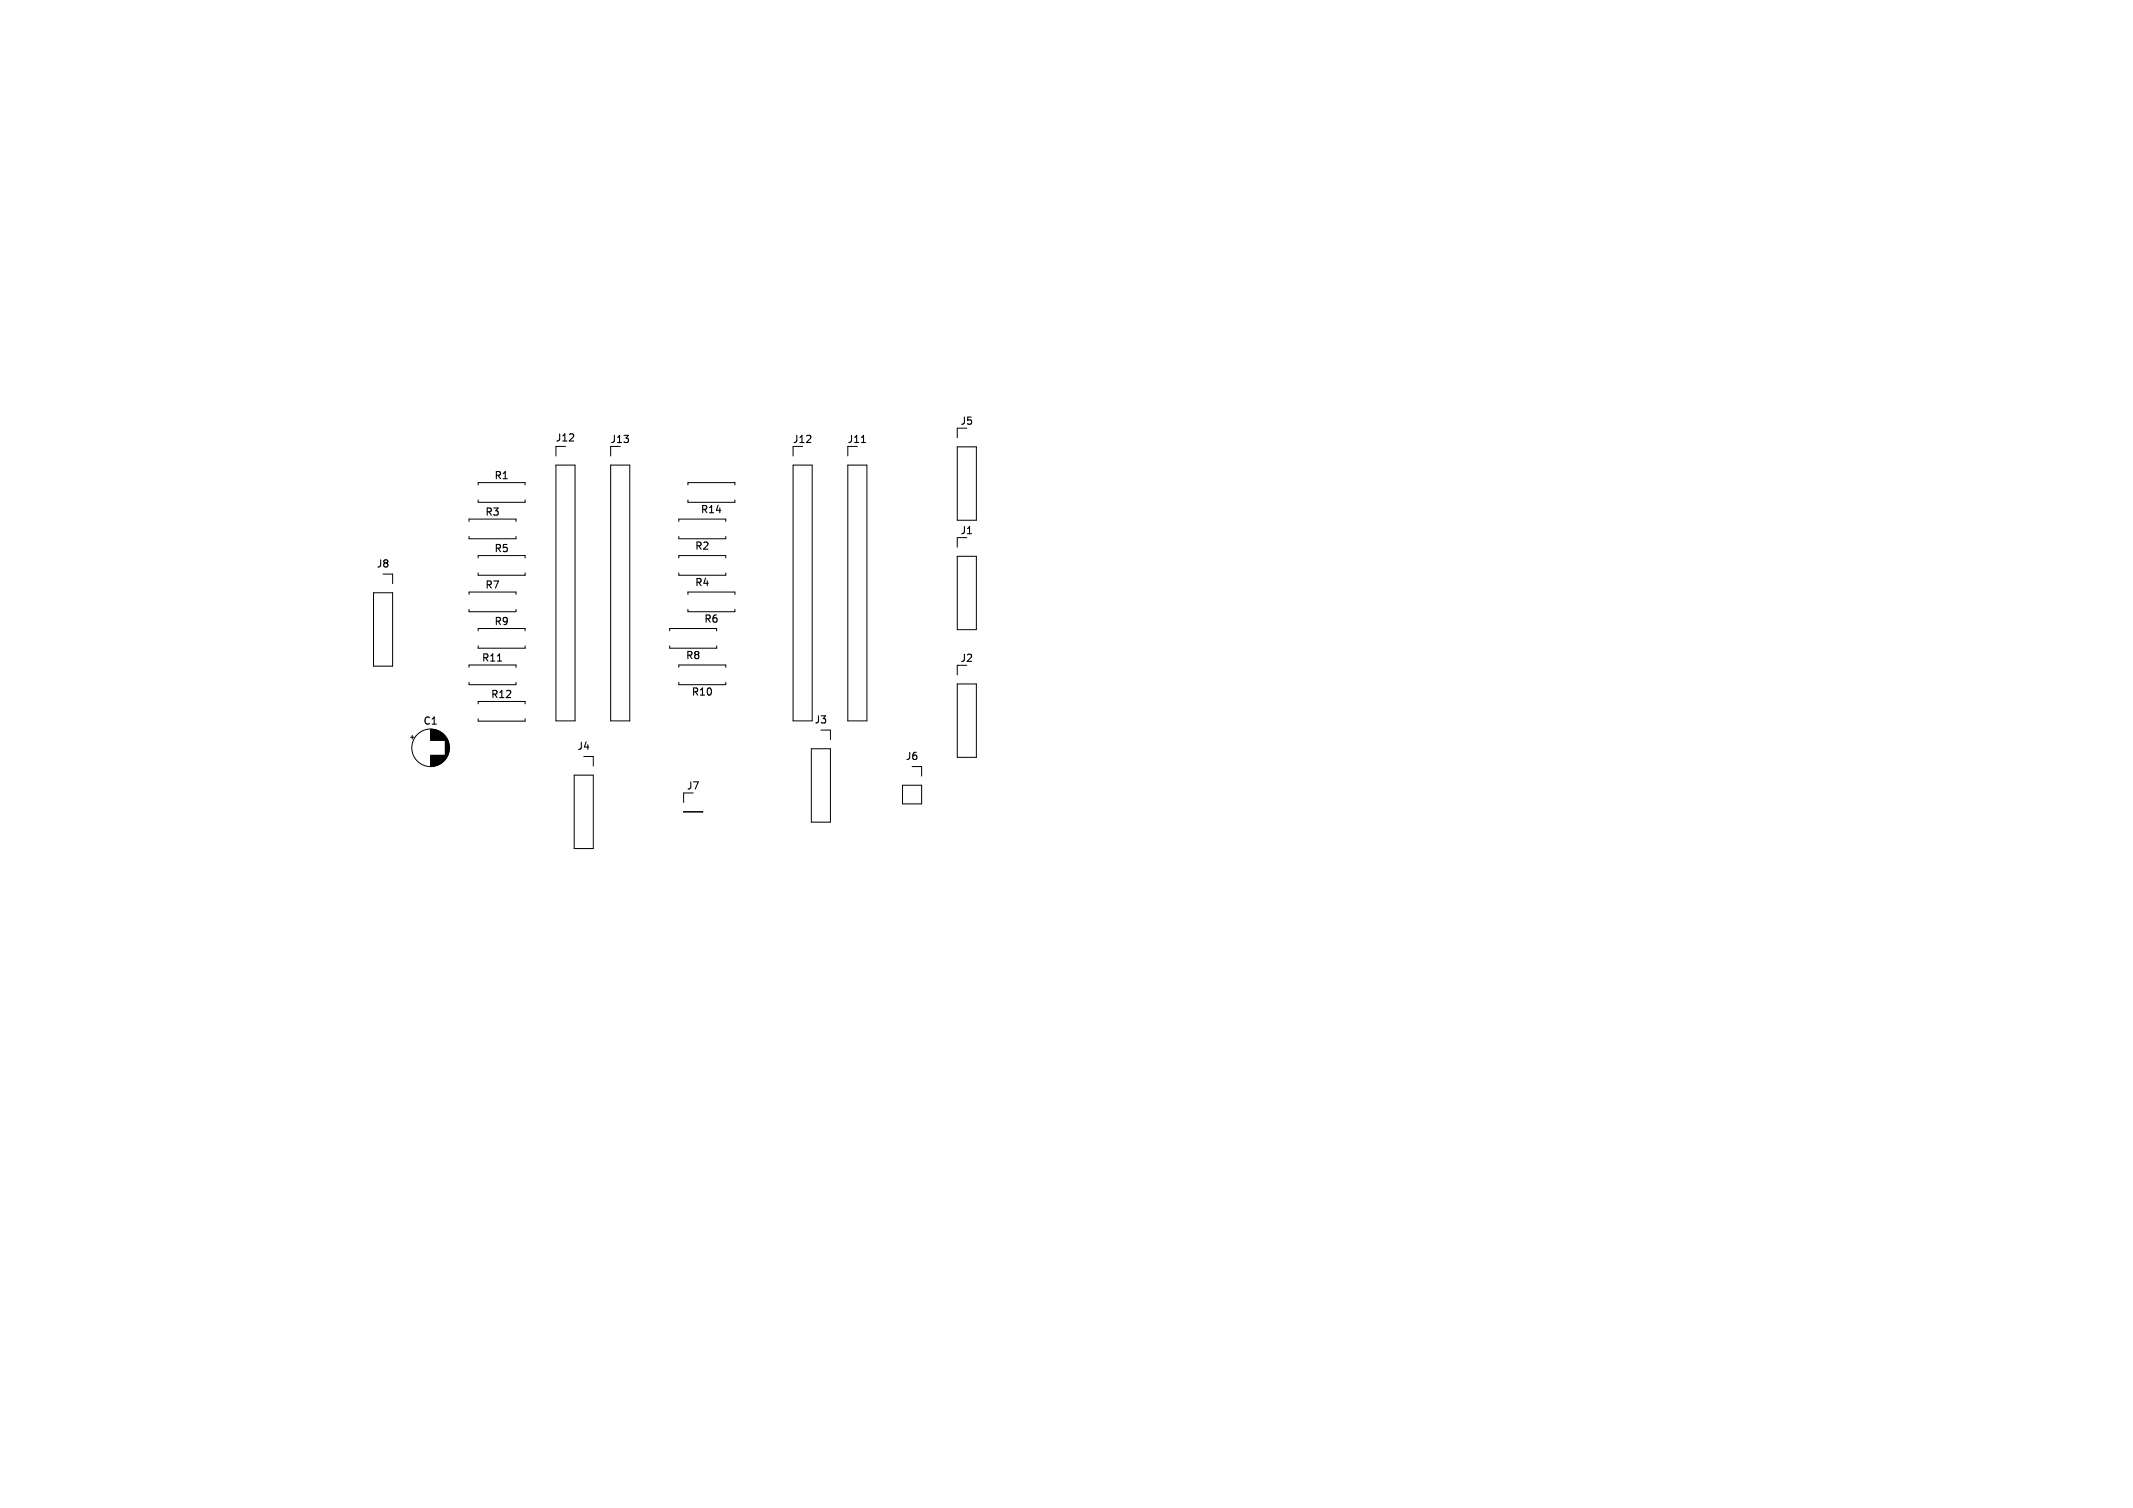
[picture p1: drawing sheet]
<svg xmlns="http://www.w3.org/2000/svg" width="297mm" height="210mm" viewBox="0 0 297 210" stroke-linecap="round" stroke-linejoin="round" font-family="sans-serif">
<defs><g id="words">
<g font-size="1.4">
<text x="133.6" y="59.4">J5</text>
<text x="77.3" y="61.7">J12</text>
<text x="84.9" y="61.9">J13</text>
<text x="110.3" y="61.9">J12</text>
<text x="117.9" y="61.9">J11</text>
<text x="68.7" y="66.9">R1</text>
<text x="97.5" y="71.7">R14</text>
<text x="67.5" y="72">R3</text>
<text x="68.7" y="77.1">R5</text>
<text x="96.7" y="76.8">R2</text>
<text x="133.6" y="74.6">J1</text>
<text x="52.4" y="79.2">J8</text>
<text x="67.5" y="82.2">R7</text>
<text x="96.7" y="81.8">R4</text>
<text x="68.7" y="87.3">R9</text>
<text x="98" y="86.9">R6</text>
<text x="67" y="92.3">R11</text>
<text x="95.4" y="92">R8</text>
<text x="133.6" y="92.4">J2</text>
<text x="58.9" y="101.1">C1</text>
<text x="68.3" y="97.4">R12</text>
<text x="96.2" y="97.1">R10</text>
<text x="113.3" y="101">J3</text>
<text x="80.3" y="104.6">J4</text>
<text x="126" y="106">J6</text>
<text x="95.5" y="110.2">J7</text>
</g>
</g></defs>
<path d="M120 61.6h.5M69.3 92.1h.5" fill="none" stroke="#000" stroke-width=".15"/>
<g fill="none" stroke="#000" stroke-width=".14">
<path d="M133.3 59.6v1.4M53.3 80h1.4v1.3M65.3 72.6v-.3h6.5v.3M65.3 74.7v.3h6.5v-.3M66.6 67.5v-.3h6.5v.3M66.6 69.6v.4h6.5v-.4M66.6 77.7v-.3h6.5v.3M66.6 79.8v.3h6.5v-.3M77.4 64.8h2.7v35.6h-2.7zM77.4 62.2v1.3M85 64.8h2.7v35.6h-2.7zM85 62.2v1.3"/>
<path d="M94.5 72.6v-.3h6.6v.3M94.5 74.7v.3h6.6v-.3M94.5 77.7v-.3h6.6v.3M94.5 79.8v.3h6.6v-.3M95.8 67.5v-.3h6.5v.3M95.8 69.6v.4h6.5v-.4M110.4 64.8h2.7v35.6h-2.7zM110.4 62.2v1.3M118.1 62.2v1.3M118.1 64.8h2.6v35.6h-2.6zM133.3 62.2h2.6v10.2h-2.6zM133.3 74.9v1.3"/>
<path d="M133.3 77.5h2.6v10.2h-2.6zM52 82.6h2.7v10.2h-2.7zM65.3 82.8v-.4h6.5v.4M65.3 84.9v.3h6.5v-.3M65.3 92.9v-.3h6.5v.3M65.3 95v.4h6.5v-.4M66.6 89.9v.4h6.5v-.4M66.6 87.9v-.4h6.5v.4M66.6 98v-.3h6.5v.3M93.3 89.9v.4h6.5v-.4M93.3 87.9v-.4h6.5v.4M94.5 92.9v-.3h6.6v.3"/>
<path d="M94.5 95v.4h6.6v-.4M95.8 84.9v.3h6.5v-.3M95.8 82.8v-.4h6.5v.4M133.3 92.7v1.3M133.3 95.3h2.6v10.2h-2.6zM57.2 102.7h.5M57.4 102.4v.5M60 101.6v1.5M60 105.2v1.5M60.1 101.6v1.5M60.1 105.2v1.5M60.2 101.6v1.5"/>
<path d="M60.2 105.2v1.5M60.3 101.6v1.5M60.3 105.2v1.5M60.4 101.6v1.5M60.4 105.2v1.5M60.5 101.6v1.5M60.5 105.2v1.5M60.6 101.6v1.5M60.6 105.2v1.5M60.6 105.2v1.4M60.7 101.7v1.4M60.7 105.2v1.4"/>
<path d="M60.8 101.7v1.4M60.8 105.2v1.4M60.9 101.7v1.4M60.9 105.2v1.4M60.9 105.2v1.3M61 101.8v1.3M61 105.2v1.3M61.1 101.8v1.3M61.1 105.2v1.3M61.1 105.2v1.2M61.2 101.8v1.3M61.2 105.2v1.2"/>
<path d="M61.2 101.9v1.2M61.3 101.9v1.2M61.3 105.2v1.2M61.3 105.2v1.1M61.4 102v1.1M61.4 105.2v1.1M61.5 102v1.1M61.5 105.2v1M61.5 102.1v1M61.6 102.1v1M61.6 105.2v1M61.6 105.2v.9"/>
<path d="M61.6 102.2v.9M61.7 102.2v.9M61.7 105.2v.9M61.7 105.2v.8M61.8 102.3v.8M61.8 105.2v.8M61.8 102.4v.7M61.8 105.2v.7M61.9 102.4v.7M61.9 105.2v.7M61.9 105.2v.6M62 102.5v.6"/>
<path d="M62 105.2v.6M62 102.5v3.2M62 102.6v3.1M62.1 102.6v3M62.1 102.7v2.9M62.2 102.8v2.7M62.2 102.9v2.5M62.3 103v2.3M62.3 103v2.2M62.4 103.1v2.1M62.4 103.2v1.9M62.4 103.3v1.6"/>
<path d="M62.5 103.5v1.3M62.5 103.6v1.1M62.6 103.9v.5M66.6 100.1v.3h6.5v-.3M80 108h2.6v10.2h-2.6zM81.3 105.4h1.3v1.3M95.2 110.4v1.4M95.2 113l2.6 .1zM113 104.3h2.6v10.2h-2.6zM114.3 101.7h1.3v1.3M125.7 109.4h2.6v2.6h-2.6zM127 106.8h1.3v1.3"/>
<circle cx="60" cy="104.1" r="2.62"/>
</g>
<g fill="#fff" stroke="#fff" stroke-width=".14">
<circle cx="124.5" cy="104.1" r=".17"/>
<circle cx="58.4" cy="99.1" r=".17"/>
<circle cx="129.5" cy="86.4" r=".17"/>
<circle cx="50.8" cy="99.1" r=".17"/>
<circle cx="134.6" cy="109.2" r=".17"/>
<circle cx="134.6" cy="111.8" r=".17"/>
<circle cx="119.4" cy="119.4" r=".17"/>
<circle cx="119.6" cy="113.5" r=".17"/>
<circle cx="129.5" cy="71.1" r=".17"/>
<circle cx="139.7" cy="116.8" r=".17"/>
<circle cx="109.2" cy="110.6" r=".17"/>
<circle cx="99.1" cy="111.8" r=".17"/>
<circle cx="119.4" cy="63.5" r=".17"/>
<circle cx="119.4" cy="66" r=".17"/>
<circle cx="119.4" cy="68.6" r=".17"/>
<circle cx="119.4" cy="71.1" r=".17"/>
<circle cx="119.4" cy="73.7" r=".17"/>
<circle cx="119.4" cy="76.2" r=".17"/>
<circle cx="119.4" cy="78.7" r=".17"/>
<circle cx="119.4" cy="81.3" r=".17"/>
<circle cx="119.4" cy="83.8" r=".17"/>
<circle cx="119.4" cy="86.4" r=".17"/>
<circle cx="119.4" cy="88.9" r=".17"/>
<circle cx="119.4" cy="91.4" r=".17"/>
<circle cx="119.4" cy="94" r=".17"/>
<circle cx="119.4" cy="96.5" r=".17"/>
<circle cx="119.4" cy="99.1" r=".17"/>
<circle cx="64.8" cy="73.7" r=".17"/>
<circle cx="72.4" cy="73.7" r=".17"/>
<circle cx="134.6" cy="94" r=".17"/>
<circle cx="134.6" cy="96.5" r=".17"/>
<circle cx="134.6" cy="99.1" r=".17"/>
<circle cx="134.6" cy="101.6" r=".17"/>
<circle cx="134.6" cy="104.1" r=".17"/>
<circle cx="64.8" cy="94" r=".17"/>
<circle cx="72.4" cy="94" r=".17"/>
<circle cx="134.6" cy="76.2" r=".17"/>
<circle cx="134.6" cy="78.7" r=".17"/>
<circle cx="134.6" cy="81.3" r=".17"/>
<circle cx="134.6" cy="83.8" r=".17"/>
<circle cx="134.6" cy="86.4" r=".17"/>
<circle cx="100.3" cy="88.9" r=".17"/>
<circle cx="92.7" cy="88.9" r=".17"/>
<circle cx="102.9" cy="83.8" r=".17"/>
<circle cx="95.2" cy="83.8" r=".17"/>
<circle cx="111.8" cy="63.5" r=".17"/>
<circle cx="111.8" cy="66" r=".17"/>
<circle cx="111.8" cy="68.6" r=".17"/>
<circle cx="111.8" cy="71.1" r=".17"/>
<circle cx="111.8" cy="73.7" r=".17"/>
<circle cx="111.8" cy="76.2" r=".17"/>
<circle cx="111.8" cy="78.7" r=".17"/>
<circle cx="111.8" cy="81.3" r=".17"/>
<circle cx="111.8" cy="83.8" r=".17"/>
<circle cx="111.8" cy="86.4" r=".17"/>
<circle cx="111.8" cy="88.9" r=".17"/>
<circle cx="111.8" cy="91.4" r=".17"/>
<circle cx="111.8" cy="94" r=".17"/>
<circle cx="111.8" cy="96.5" r=".17"/>
<circle cx="111.8" cy="99.1" r=".17"/>
<circle cx="53.3" cy="81.3" r=".17"/>
<circle cx="53.3" cy="83.8" r=".17"/>
<circle cx="53.3" cy="86.4" r=".17"/>
<circle cx="53.3" cy="88.9" r=".17"/>
<circle cx="53.3" cy="91.4" r=".17"/>
<circle cx="86.4" cy="63.5" r=".17"/>
<circle cx="86.4" cy="66" r=".17"/>
<circle cx="86.4" cy="68.6" r=".17"/>
<circle cx="86.4" cy="71.1" r=".17"/>
<circle cx="86.4" cy="73.7" r=".17"/>
<circle cx="86.4" cy="76.2" r=".17"/>
<circle cx="86.4" cy="78.7" r=".17"/>
<circle cx="86.4" cy="81.3" r=".17"/>
<circle cx="86.4" cy="83.8" r=".17"/>
<circle cx="86.4" cy="86.4" r=".17"/>
<circle cx="86.4" cy="88.9" r=".17"/>
<circle cx="86.4" cy="91.4" r=".17"/>
<circle cx="86.4" cy="94" r=".17"/>
<circle cx="86.4" cy="96.5" r=".17"/>
<circle cx="86.4" cy="99.1" r=".17"/>
<circle cx="66" cy="99.1" r=".17"/>
<circle cx="73.7" cy="99.1" r=".17"/>
<circle cx="102.9" cy="68.6" r=".17"/>
<circle cx="95.2" cy="68.6" r=".17"/>
<circle cx="96.5" cy="111.8" r=".17"/>
<circle cx="81.3" cy="106.7" r=".17"/>
<circle cx="81.3" cy="109.2" r=".17"/>
<circle cx="81.3" cy="111.8" r=".17"/>
<circle cx="81.3" cy="114.3" r=".17"/>
<circle cx="81.3" cy="116.8" r=".17"/>
<circle cx="78.7" cy="63.5" r=".17"/>
<circle cx="78.7" cy="66" r=".17"/>
<circle cx="78.7" cy="68.6" r=".17"/>
<circle cx="78.7" cy="71.1" r=".17"/>
<circle cx="78.7" cy="73.7" r=".17"/>
<circle cx="78.7" cy="76.2" r=".17"/>
<circle cx="78.7" cy="78.7" r=".17"/>
<circle cx="78.7" cy="81.3" r=".17"/>
<circle cx="78.7" cy="83.8" r=".17"/>
<circle cx="78.7" cy="86.4" r=".17"/>
<circle cx="78.7" cy="88.9" r=".17"/>
<circle cx="78.7" cy="91.4" r=".17"/>
<circle cx="78.7" cy="94" r=".17"/>
<circle cx="78.7" cy="96.5" r=".17"/>
<circle cx="78.7" cy="99.1" r=".17"/>
<circle cx="66" cy="88.9" r=".17"/>
<circle cx="73.7" cy="88.9" r=".17"/>
<circle cx="101.6" cy="94" r=".17"/>
<circle cx="94" cy="94" r=".17"/>
<circle cx="134.6" cy="61" r=".17"/>
<circle cx="134.6" cy="63.5" r=".17"/>
<circle cx="134.6" cy="66" r=".17"/>
<circle cx="134.6" cy="68.6" r=".17"/>
<circle cx="134.6" cy="71.1" r=".17"/>
<circle cx="59" cy="104.1" r=".17"/>
<circle cx="61" cy="104.1" r=".17"/>
<circle cx="66" cy="68.6" r=".17"/>
<circle cx="73.7" cy="68.6" r=".17"/>
<circle cx="64.8" cy="83.8" r=".17"/>
<circle cx="72.4" cy="83.8" r=".17"/>
<circle cx="101.6" cy="78.7" r=".17"/>
<circle cx="94" cy="78.7" r=".17"/>
<circle cx="101.6" cy="73.7" r=".17"/>
<circle cx="94" cy="73.7" r=".17"/>
<circle cx="114.3" cy="103" r=".17"/>
<circle cx="114.3" cy="105.5" r=".17"/>
<circle cx="114.3" cy="108.1" r=".17"/>
<circle cx="114.3" cy="110.6" r=".17"/>
<circle cx="114.3" cy="113.2" r=".17"/>
<circle cx="66" cy="78.7" r=".17"/>
<circle cx="73.7" cy="78.7" r=".17"/>
<circle cx="127" cy="108.1" r=".17"/>
<circle cx="127" cy="110.6" r=".17"/>
</g>
<use href="#words"/>
</svg>
